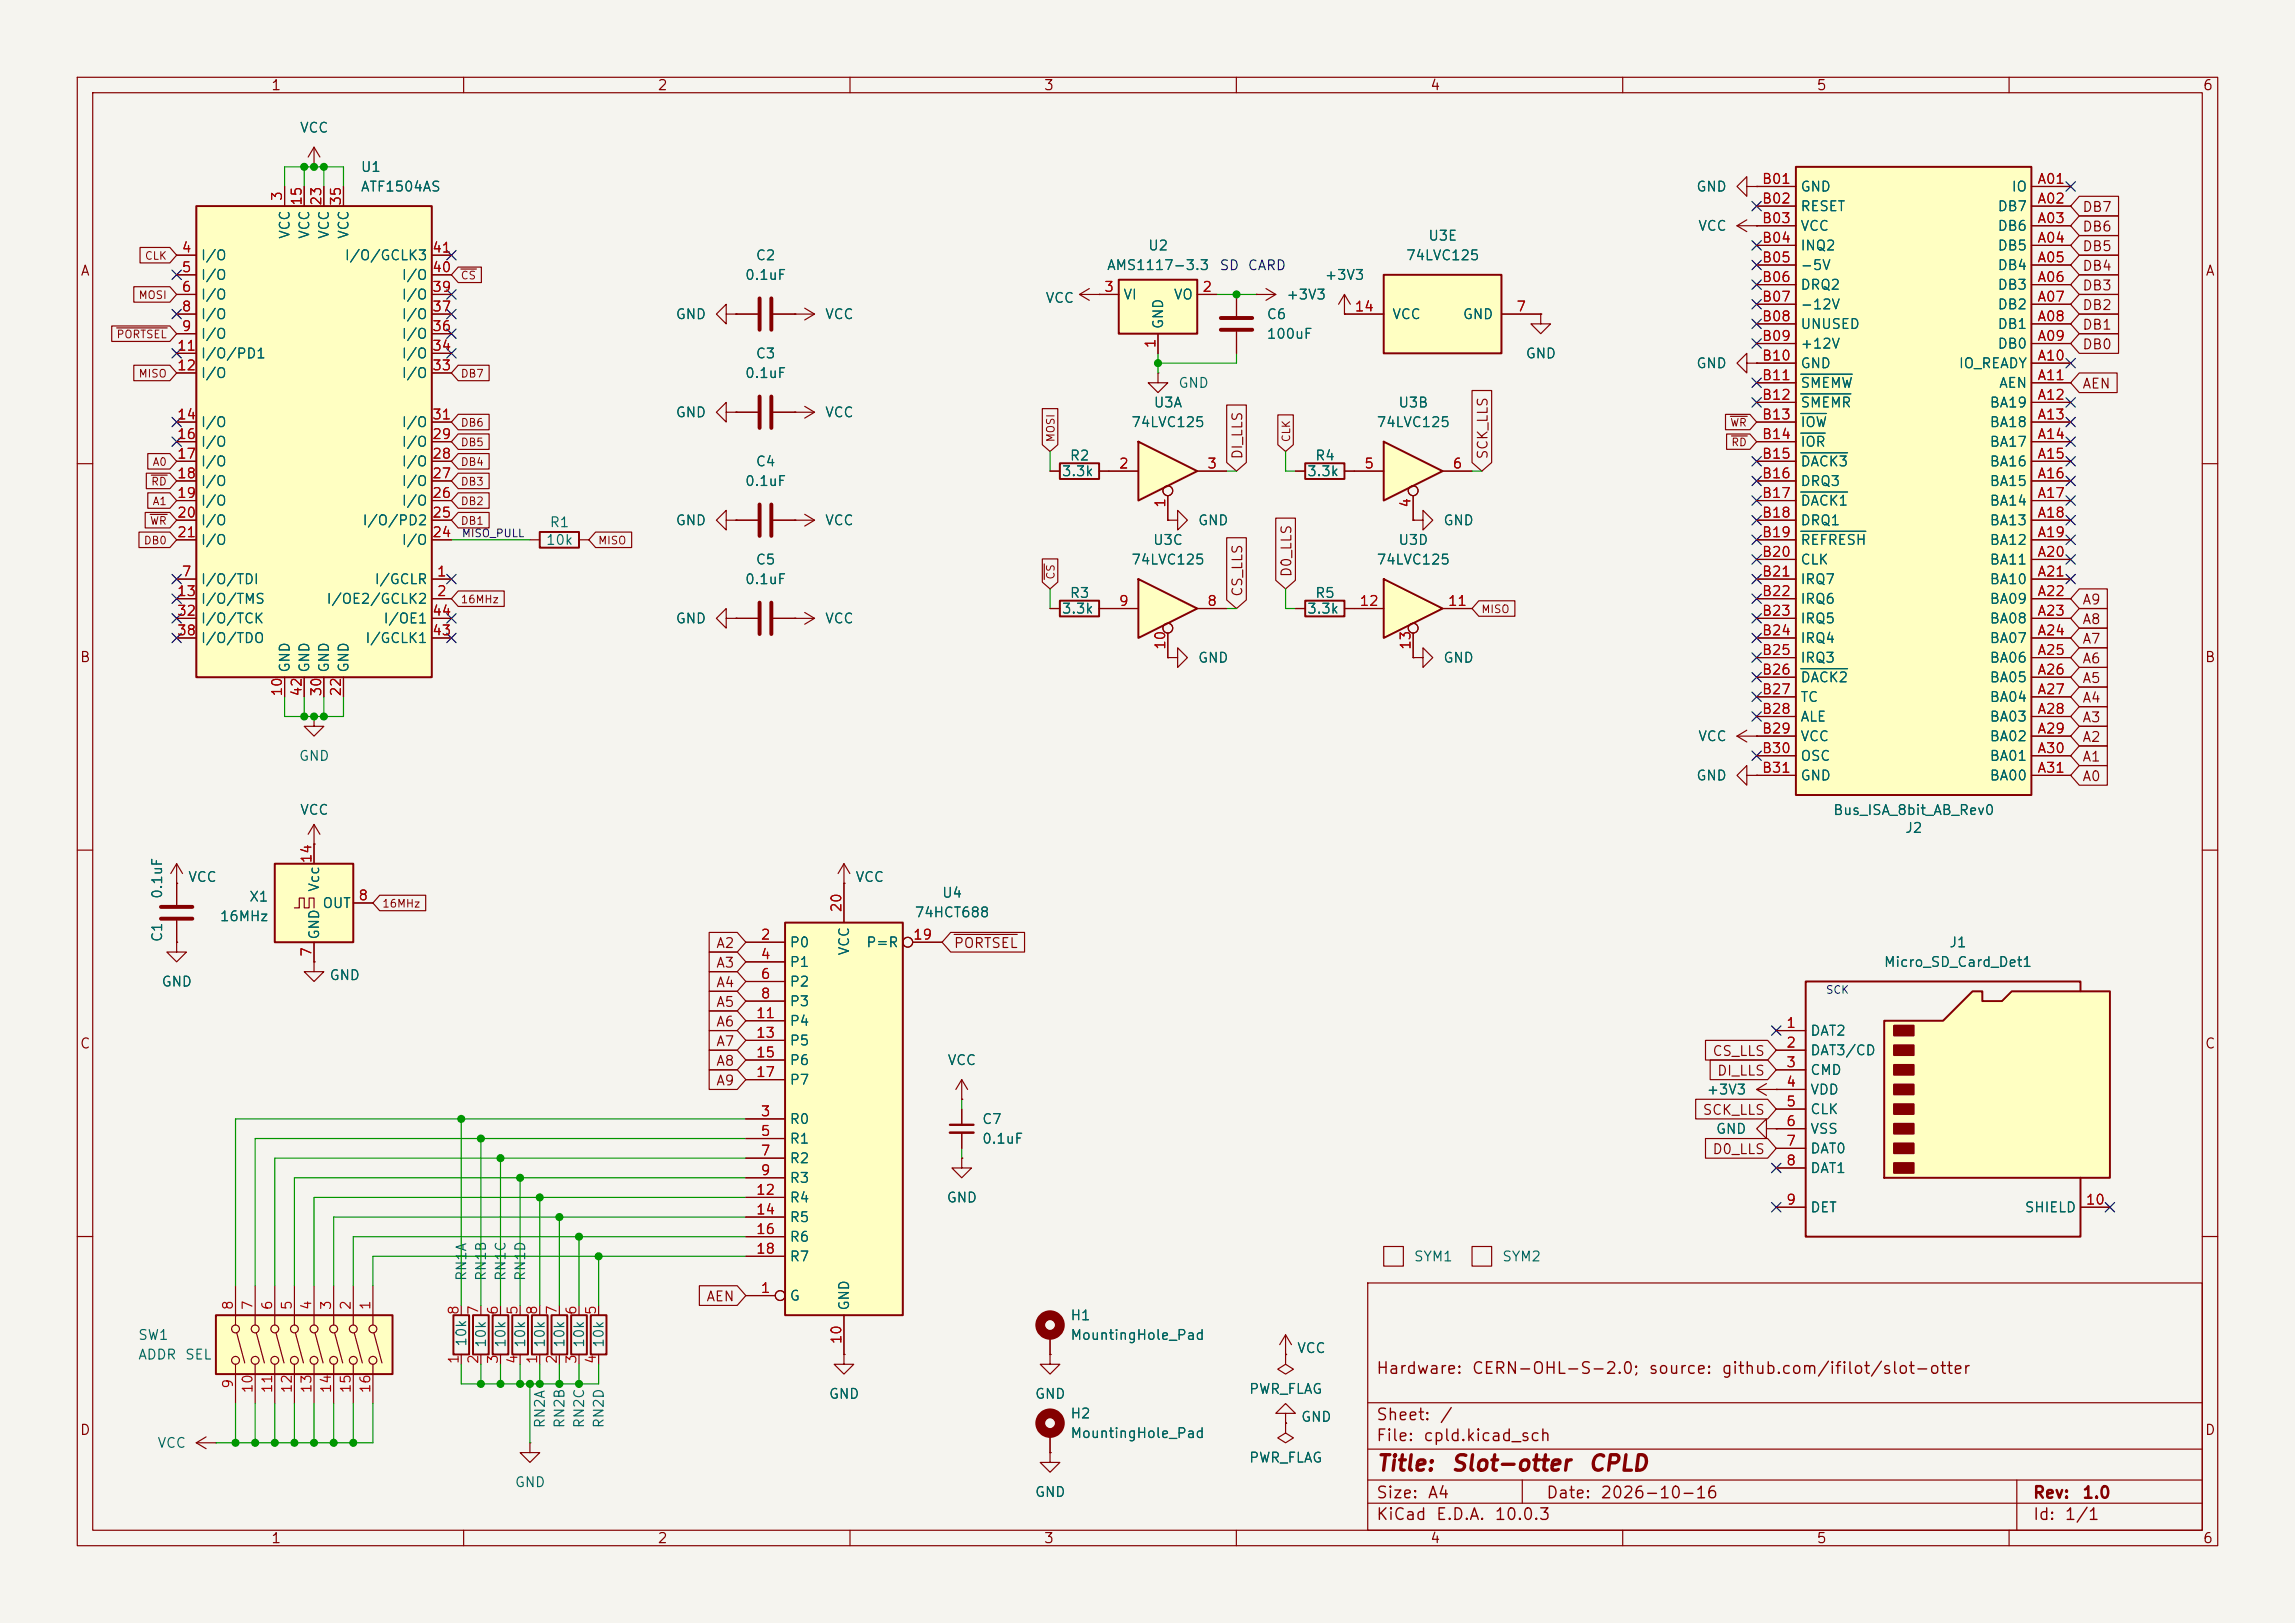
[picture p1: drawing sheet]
<svg xmlns="http://www.w3.org/2000/svg" width="297mm" height="210mm" viewBox="0 0 297 210" stroke-linecap="round" stroke-linejoin="round" font-family="sans-serif">
<defs><g id="words">
<g font-size="2" fill="#840000">
<text x="178" y="190.8">Title:</text>
<text x="187.7" y="190.8">Slot-otter</text>
<text x="205.4" y="190.8">CPLD</text>
</g>
<g font-size="1.5" fill="#840000">
<text x="178" y="178.2">Hardware:</text>
<text x="190.4" y="178.2">CERN-OHL-S-2.0;</text>
<text x="213.2" y="178.2">source:</text>
<text x="222.7" y="178.2">github.com/ifilot/slot-otter</text>
<text x="178" y="184.2">Sheet:</text>
<text x="186.2" y="184.2">/</text>
<text x="178" y="186.9">File:</text>
<text x="184.1" y="186.9">cpld.kicad_sch</text>
<text x="178" y="197.1">KiCad</text>
<text x="178" y="194.3">Size:</text>
<text x="184.7" y="194.3">A4</text>
<text x="185.7" y="197.1">E.D.A.</text>
<text x="193.3" y="197.1">10.0.3</text>
<text x="200" y="194.3">Date:</text>
<text x="207" y="194.3">2026-10-16</text>
<text x="263" y="194.3">Rev:</text>
<text x="263" y="197.1">Id:</text>
<text x="267.1" y="197.1">1/1</text>
<text x="269.4" y="194.3">1.0</text>
</g>
<g font-size="1.3" fill="#840000">
<text x="35" y="12">1</text>
<text x="85" y="12">2</text>
<text x="135" y="12">3</text>
<text x="185" y="12">4</text>
<text x="235" y="12">5</text>
<text x="285" y="12">6</text>
<text x="269.4" y="27.7">DB7</text>
<text x="10.3" y="36">A</text>
<text x="269.4" y="35.4">DB4</text>
<text x="269.4" y="30.3">DB6</text>
<text x="269.4" y="32.8">DB5</text>
<text x="285.3" y="36">A</text>
<text x="269.4" y="40.4">DB2</text>
<text x="269.4" y="37.9">DB3</text>
<text x="269.4" y="45.5">DB0</text>
<text x="269.4" y="43">DB1</text>
<text x="269.4" y="50.6">AEN</text>
<text x="161.1" y="59.5" transform="rotate(-90 161.1 59.5)">DI_LLS</text>
<text x="192.8" y="59.5" transform="rotate(-90 192.8 59.5)">SCK_LLS</text>
<text x="161.1" y="77.3" transform="rotate(-90 161.1 77.3)">CS_LLS</text>
<text x="167.4" y="74.8" transform="rotate(-90 167.4 74.8)">D0_LLS</text>
<text x="269.4" y="83.6">A7</text>
<text x="269.4" y="78.5">A9</text>
<text x="269.4" y="81.1">A8</text>
<text x="10.3" y="86">B</text>
<text x="269.4" y="86.2">A6</text>
<text x="269.4" y="88.7">A5</text>
<text x="285.3" y="86">B</text>
<text x="269.4" y="91.2">A4</text>
<text x="269.4" y="93.8">A3</text>
<text x="269.4" y="98.9">A1</text>
<text x="269.4" y="101.4">A0</text>
<text x="269.4" y="96.3">A2</text>
<text x="92.6" y="123">A2</text>
<text x="92.6" y="125.5">A3</text>
<text x="123.3" y="123">PORTSEL</text>
<text x="92.6" y="130.6">A5</text>
<text x="92.6" y="128.1">A4</text>
<text x="10.3" y="136">C</text>
<text x="92.6" y="133.1">A6</text>
<text x="92.6" y="135.7">A7</text>
<text x="221.5" y="137">CS_LLS</text>
<text x="285.3" y="136">C</text>
<text x="92.6" y="138.2">A8</text>
<text x="92.6" y="140.8">A9</text>
<text x="222.1" y="139.5">DI_LLS</text>
<text x="220.3" y="144.6">SCK_LLS</text>
<text x="221.5" y="149.7">D0_LLS</text>
<text x="91.3" y="168.7">AEN</text>
<text x="10.3" y="186">D</text>
<text x="285.3" y="186">D</text>
<text x="35" y="200">1</text>
<text x="85" y="200">2</text>
<text x="135" y="200">3</text>
<text x="185" y="200">4</text>
<text x="235" y="200">5</text>
<text x="285" y="200">6</text>
</g>
<g font-size="1.3" fill="#006464">
<text x="38.7" y="17.5">VCC</text>
<text x="46.6" y="22.6">U1</text>
<text x="46.6" y="25.1">ATF1504AS</text>
<text x="219.4" y="25.1">GND</text>
<text x="232.9" y="25.1">GND</text>
<text x="232.9" y="27.6">RESET</text>
<text x="258.4" y="27.6">DB7</text>
<text x="260.2" y="25.1">IO</text>
<text x="25.9" y="34">I/O</text>
<text x="37.8" y="31" transform="rotate(-90 37.8 31)">VCC</text>
<text x="40.3" y="31" transform="rotate(-90 40.3 31)">VCC</text>
<text x="42.9" y="31" transform="rotate(-90 42.9 31)">VCC</text>
<text x="44.5" y="34">I/O/GCLK3</text>
<text x="45.4" y="31" transform="rotate(-90 45.4 31)">VCC</text>
<text x="97.7" y="34">C2</text>
<text x="143.2" y="35.3">AMS1117-3.3</text>
<text x="148.5" y="32.7">U2</text>
<text x="181.9" y="34">74LVC125</text>
<text x="184.7" y="31.5">U3E</text>
<text x="219.7" y="30.2">VCC</text>
<text x="232.9" y="30.2">VCC</text>
<text x="232.9" y="32.7">INQ2</text>
<text x="232.9" y="35.3">-5V</text>
<text x="258.4" y="30.2">DB6</text>
<text x="258.4" y="32.7">DB5</text>
<text x="258.4" y="35.3">DB4</text>
<text x="25.9" y="36.5">I/O</text>
<text x="25.9" y="39.1">I/O</text>
<text x="25.9" y="41.6">I/O</text>
<text x="51.9" y="41.6">I/O</text>
<text x="51.9" y="39.1">I/O</text>
<text x="51.9" y="36.5">I/O</text>
<text x="87.4" y="41.6">GND</text>
<text x="96.3" y="36.5">0.1uF</text>
<text x="106.7" y="41.6">VCC</text>
<text x="135.2" y="39.5">VCC</text>
<text x="145.3" y="39.1">VI</text>
<text x="151.8" y="39.1">VO</text>
<text x="163.8" y="41.6">C6</text>
<text x="166.4" y="39.1">+3V3</text>
<text x="171.3" y="36.5">+3V3</text>
<text x="180.1" y="41.6">VCC</text>
<text x="189.2" y="41.6">GND</text>
<text x="232.9" y="37.8">DRQ2</text>
<text x="232.9" y="40.3">-12V</text>
<text x="258.4" y="37.8">DB3</text>
<text x="258.4" y="40.3">DB2</text>
<text x="25.9" y="44.2">I/O</text>
<text x="25.9" y="46.7">I/O/PD1</text>
<text x="51.9" y="46.7">I/O</text>
<text x="51.9" y="44.2">I/O</text>
<text x="97.7" y="46.7">C3</text>
<text x="150.8" y="42.7" transform="rotate(-90 150.8 42.7)">GND</text>
<text x="163.8" y="44.2">100uF</text>
<text x="197.4" y="46.7">GND</text>
<text x="219.4" y="48">GND</text>
<text x="232.9" y="42.9">UNUSED</text>
<text x="232.9" y="45.4">+12V</text>
<text x="232.9" y="48">GND</text>
<text x="253.4" y="48">IO_READY</text>
<text x="258.4" y="42.9">DB1</text>
<text x="258.4" y="45.4">DB0</text>
<text x="25.9" y="49.2">I/O</text>
<text x="51.9" y="49.2">I/O</text>
<text x="96.3" y="49.2">0.1uF</text>
<text x="149.2" y="53">U3A</text>
<text x="152.4" y="50.5">GND</text>
<text x="180.9" y="53">U3B</text>
<text x="232.9" y="50.5">SMEMW</text>
<text x="232.9" y="53">SMEMR</text>
<text x="257.4" y="53">BA19</text>
<text x="258.6" y="50.5">AEN</text>
<text x="25.9" y="55.6">I/O</text>
<text x="25.9" y="58.1">I/O</text>
<text x="51.9" y="58.1">I/O</text>
<text x="51.9" y="55.6">I/O</text>
<text x="87.4" y="54.3">GND</text>
<text x="106.7" y="54.3">VCC</text>
<text x="138.4" y="59.9">R2</text>
<text x="146.3" y="55.6">74LVC125</text>
<text x="170.1" y="59.9">R4</text>
<text x="178.1" y="55.6">74LVC125</text>
<text x="232.9" y="55.6">IOW</text>
<text x="232.9" y="58.1">IOR</text>
<text x="257.4" y="55.6">BA18</text>
<text x="257.4" y="58.1">BA17</text>
<text x="25.9" y="60.7">I/O</text>
<text x="25.9" y="63.2">I/O</text>
<text x="25.9" y="65.7">I/O</text>
<text x="51.9" y="65.7">I/O</text>
<text x="51.9" y="63.2">I/O</text>
<text x="51.9" y="60.7">I/O</text>
<text x="96.3" y="63.2">0.1uF</text>
<text x="97.7" y="60.7">C4</text>
<text x="137.3" y="61.9">3.3k</text>
<text x="169.1" y="61.9">3.3k</text>
<text x="232.9" y="60.7">DACK3</text>
<text x="232.9" y="63.2">DRQ3</text>
<text x="232.9" y="65.7">DACK1</text>
<text x="257.4" y="60.7">BA16</text>
<text x="257.4" y="63.2">BA15</text>
<text x="257.4" y="65.7">BA14</text>
<text x="25.9" y="68.3">I/O</text>
<text x="25.9" y="70.8">I/O</text>
<text x="46.8" y="68.3">I/O/PD2</text>
<text x="51.9" y="70.8">I/O</text>
<text x="70.6" y="70.8">10k</text>
<text x="71" y="68.5">R1</text>
<text x="87.4" y="68.3">GND</text>
<text x="106.7" y="68.3">VCC</text>
<text x="149.1" y="70.8">U3C</text>
<text x="154.9" y="68.3">GND</text>
<text x="180.9" y="70.8">U3D</text>
<text x="186.7" y="68.3">GND</text>
<text x="232.9" y="68.3">DRQ1</text>
<text x="232.9" y="70.8">REFRESH</text>
<text x="257.4" y="68.3">BA13</text>
<text x="257.4" y="70.8">BA12</text>
<text x="25.9" y="75.9">I/O/TDI</text>
<text x="48.4" y="75.9">I/GCLR</text>
<text x="96.3" y="75.9">0.1uF</text>
<text x="97.7" y="73.4">C5</text>
<text x="138.4" y="77.7">R3</text>
<text x="146.3" y="73.4">74LVC125</text>
<text x="170.1" y="77.7">R5</text>
<text x="178.1" y="73.4">74LVC125</text>
<text x="232.9" y="73.4">CLK</text>
<text x="232.9" y="75.9">IRQ7</text>
<text x="257.4" y="73.4">BA11</text>
<text x="257.4" y="75.9">BA10</text>
<text x="25.9" y="78.4">I/O/TMS</text>
<text x="25.9" y="81">I/O/TCK</text>
<text x="25.9" y="83.5">I/O/TDO</text>
<text x="42.2" y="78.4">I/OE2/GCLK2</text>
<text x="47.2" y="83.5">I/GCLK1</text>
<text x="49.5" y="81">I/OE1</text>
<text x="87.4" y="81">GND</text>
<text x="106.7" y="81">VCC</text>
<text x="137.3" y="79.7">3.3k</text>
<text x="169.1" y="79.7">3.3k</text>
<text x="232.9" y="78.4">IRQ6</text>
<text x="232.9" y="81">IRQ5</text>
<text x="232.9" y="83.5">IRQ4</text>
<text x="257.4" y="78.4">BA09</text>
<text x="257.4" y="81">BA08</text>
<text x="257.4" y="83.5">BA07</text>
<text x="37.8" y="87.1" transform="rotate(-90 37.8 87.1)">GND</text>
<text x="40.3" y="87.1" transform="rotate(-90 40.3 87.1)">GND</text>
<text x="42.9" y="87.1" transform="rotate(-90 42.9 87.1)">GND</text>
<text x="45.4" y="87.1" transform="rotate(-90 45.4 87.1)">GND</text>
<text x="154.9" y="86.1">GND</text>
<text x="186.7" y="86.1">GND</text>
<text x="232.9" y="86.1">IRQ3</text>
<text x="232.9" y="88.6">DACK2</text>
<text x="257.4" y="86.1">BA06</text>
<text x="257.4" y="88.6">BA05</text>
<text x="232.9" y="91.1">TC</text>
<text x="232.9" y="93.7">ALE</text>
<text x="257.4" y="91.1">BA04</text>
<text x="257.4" y="93.7">BA03</text>
<text x="38.6" y="98.8">GND</text>
<text x="219.4" y="101.3">GND</text>
<text x="219.7" y="96.2">VCC</text>
<text x="232.9" y="96.2">VCC</text>
<text x="232.9" y="98.8">OSC</text>
<text x="232.9" y="101.3">GND</text>
<text x="257.4" y="96.2">BA02</text>
<text x="257.4" y="98.8">BA01</text>
<text x="257.4" y="101.3">BA00</text>
<text x="38.7" y="105.7">VCC</text>
<text x="237.1" y="105.8">Bus_ISA_8bit_AB_Rev0</text>
<text x="246.5" y="108.1">J2</text>
<text x="21.3" y="116.4" transform="rotate(-90 21.3 116.4)">0.1uF</text>
<text x="24.3" y="114.4">VCC</text>
<text x="28.4" y="119.5">16MHz</text>
<text x="32.2" y="117">X1</text>
<text x="41.6" y="115.5" transform="rotate(-90 41.6 115.5)">Vcc</text>
<text x="41.6" y="117.8">OUT</text>
<text x="110.6" y="114.4">VCC</text>
<text x="118.3" y="119">74HCT688</text>
<text x="121.8" y="116.5">U4</text>
<text x="21.3" y="122" transform="rotate(-90 21.3 122)">C1</text>
<text x="41.6" y="121.7" transform="rotate(-90 41.6 121.7)">GND</text>
<text x="102.1" y="122.9">P0</text>
<text x="102.1" y="125.4">P1</text>
<text x="110.2" y="123.7" transform="rotate(-90 110.2 123.7)">VCC</text>
<text x="112" y="122.9">P=R</text>
<text x="243.7" y="125.4">Micro_SD_Card_Det1</text>
<text x="252.2" y="122.9">J1</text>
<text x="20.8" y="128">GND</text>
<text x="42.6" y="127.1">GND</text>
<text x="102.1" y="128">P2</text>
<text x="102.1" y="130.5">P3</text>
<text x="102.1" y="133.1">P4</text>
<text x="102.1" y="135.6">P5</text>
<text x="234.2" y="134.3">DAT2</text>
<text x="234.2" y="136.9">DAT3/CD</text>
<text x="102.1" y="138.1">P6</text>
<text x="102.1" y="140.7">P7</text>
<text x="122.5" y="138.1">VCC</text>
<text x="220.8" y="141.9">+3V3</text>
<text x="234.2" y="139.4">CMD</text>
<text x="234.2" y="141.9">VDD</text>
<text x="102.1" y="145.8">R0</text>
<text x="102.1" y="148.3">R1</text>
<text x="127" y="145.8">C7</text>
<text x="127" y="148.3">0.1uF</text>
<text x="222" y="147">GND</text>
<text x="234.2" y="144.5">CLK</text>
<text x="234.2" y="147">VSS</text>
<text x="234.2" y="149.6">DAT0</text>
<text x="102.1" y="150.8">R2</text>
<text x="102.1" y="153.4">R3</text>
<text x="102.1" y="155.9">R4</text>
<text x="122.4" y="155.9">GND</text>
<text x="234.2" y="152.1">DAT1</text>
<text x="102.1" y="158.5">R5</text>
<text x="102.1" y="161">R6</text>
<text x="234.2" y="157.2">DET</text>
<text x="261.9" y="157.2">SHIELD</text>
<text x="60.7" y="165.9" transform="rotate(-90 60.7 165.9)">RN1A</text>
<text x="63.2" y="165.9" transform="rotate(-90 63.2 165.9)">RN1B</text>
<text x="65.7" y="165.9" transform="rotate(-90 65.7 165.9)">RN1C</text>
<text x="68.3" y="165.9" transform="rotate(-90 68.3 165.9)">RN1D</text>
<text x="102.1" y="163.5">R7</text>
<text x="182.9" y="163.5">SYM1</text>
<text x="194.3" y="163.5">SYM2</text>
<text x="17.8" y="173.7">SW1</text>
<text x="102.1" y="168.6">G</text>
<text x="110.2" y="169.7" transform="rotate(-90 110.2 169.7)">GND</text>
<text x="138.4" y="171.2">H1</text>
<text x="138.4" y="173.7">MountingHole_Pad</text>
<text x="17.8" y="176.2">ADDR</text>
<text x="23.9" y="176.2">SEL</text>
<text x="60.7" y="174.3" transform="rotate(-90 60.7 174.3)">10k</text>
<text x="63.2" y="174.5" transform="rotate(-90 63.2 174.5)">10k</text>
<text x="65.7" y="174.5" transform="rotate(-90 65.7 174.5)">10k</text>
<text x="68.3" y="174.5" transform="rotate(-90 68.3 174.5)">10k</text>
<text x="70.8" y="174.5" transform="rotate(-90 70.8 174.5)">10k</text>
<text x="73.4" y="174.5" transform="rotate(-90 73.4 174.5)">10k</text>
<text x="75.9" y="174.5" transform="rotate(-90 75.9 174.5)">10k</text>
<text x="78.4" y="174.5" transform="rotate(-90 78.4 174.5)">10k</text>
<text x="167.8" y="175.4">VCC</text>
<text x="70.8" y="184.9" transform="rotate(-90 70.8 184.9)">RN2A</text>
<text x="73.4" y="184.9" transform="rotate(-90 73.4 184.9)">RN2B</text>
<text x="75.9" y="184.9" transform="rotate(-90 75.9 184.9)">RN2C</text>
<text x="78.4" y="184.9" transform="rotate(-90 78.4 184.9)">RN2D</text>
<text x="107.2" y="181.3">GND</text>
<text x="133.9" y="181.3">GND</text>
<text x="138.4" y="183.9">H2</text>
<text x="161.6" y="180.7">PWR_FLAG</text>
<text x="168.3" y="184.3">GND</text>
<text x="20.3" y="187.7">VCC</text>
<text x="138.4" y="186.4">MountingHole_Pad</text>
<text x="161.6" y="189.6">PWR_FLAG</text>
<text x="66.5" y="192.7">GND</text>
<text x="133.9" y="194">GND</text>
</g>
<g font-size="1.3" fill="#a90000">
<text x="36.8" y="26.1" transform="rotate(-90 36.8 26.1)">3</text>
<text x="39.3" y="26.7" transform="rotate(-90 39.3 26.7)">15</text>
<text x="41.9" y="26.7" transform="rotate(-90 41.9 26.7)">23</text>
<text x="44.4" y="26.7" transform="rotate(-90 44.4 26.7)">35</text>
<text x="227.9" y="24.1">B01</text>
<text x="227.9" y="26.6">B02</text>
<text x="227.9" y="29.2">B03</text>
<text x="263.6" y="24.1">A01</text>
<text x="263.6" y="26.6">A02</text>
<text x="263.6" y="29.2">A03</text>
<text x="23.4" y="33">4</text>
<text x="23.4" y="35.5">5</text>
<text x="55.8" y="35.5">40</text>
<text x="55.8" y="33">41</text>
<text x="227.9" y="31.7">B04</text>
<text x="227.9" y="34.3">B05</text>
<text x="263.6" y="31.7">A04</text>
<text x="263.6" y="34.3">A05</text>
<text x="23.4" y="38.1">6</text>
<text x="23.4" y="40.6">8</text>
<text x="55.8" y="40.6">37</text>
<text x="55.8" y="38.1">39</text>
<text x="142.8" y="38.1">3</text>
<text x="155.5" y="38.1">2</text>
<text x="175.2" y="40.6">14</text>
<text x="196.1" y="40.6">7</text>
<text x="227.9" y="36.8">B06</text>
<text x="227.9" y="39.3">B07</text>
<text x="227.9" y="41.9">B08</text>
<text x="263.6" y="36.8">A06</text>
<text x="263.6" y="39.3">A07</text>
<text x="263.6" y="41.9">A08</text>
<text x="22.8" y="45.7">11</text>
<text x="23.4" y="43.2">9</text>
<text x="55.8" y="45.7">34</text>
<text x="55.8" y="43.2">36</text>
<text x="149.8" y="45.2" transform="rotate(-90 149.8 45.2)">1</text>
<text x="227.9" y="44.4">B09</text>
<text x="227.9" y="47">B10</text>
<text x="263.6" y="44.4">A09</text>
<text x="263.6" y="47">A10</text>
<text x="22.8" y="48.2">12</text>
<text x="55.8" y="48.2">33</text>
<text x="227.9" y="49.5">B11</text>
<text x="227.9" y="52">B12</text>
<text x="263.6" y="49.5">A11</text>
<text x="263.6" y="52">A12</text>
<text x="22.8" y="54.6">14</text>
<text x="22.8" y="57.1">16</text>
<text x="22.8" y="59.7">17</text>
<text x="55.8" y="59.7">28</text>
<text x="55.8" y="57.1">29</text>
<text x="55.8" y="54.6">31</text>
<text x="227.9" y="54.6">B13</text>
<text x="227.9" y="57.1">B14</text>
<text x="227.9" y="59.7">B15</text>
<text x="263.6" y="54.6">A13</text>
<text x="263.6" y="57.1">A14</text>
<text x="263.6" y="59.7">A15</text>
<text x="22.8" y="62.2">18</text>
<text x="22.8" y="64.7">19</text>
<text x="55.8" y="64.7">26</text>
<text x="55.8" y="62.2">27</text>
<text x="144.7" y="60.9">2</text>
<text x="151.1" y="65.8" transform="rotate(-90 151.1 65.8)">1</text>
<text x="156.1" y="60.9">3</text>
<text x="176.5" y="60.9">5</text>
<text x="182.9" y="65.8" transform="rotate(-90 182.9 65.8)">4</text>
<text x="187.9" y="60.9">6</text>
<text x="227.9" y="62.2">B16</text>
<text x="227.9" y="64.7">B17</text>
<text x="263.6" y="62.2">A16</text>
<text x="263.6" y="64.7">A17</text>
<text x="22.8" y="67.3">20</text>
<text x="22.8" y="69.8">21</text>
<text x="55.8" y="69.8">24</text>
<text x="55.8" y="67.3">25</text>
<text x="227.9" y="67.3">B18</text>
<text x="227.9" y="69.8">B19</text>
<text x="263.6" y="67.3">A18</text>
<text x="263.6" y="69.8">A19</text>
<text x="22.8" y="77.4">13</text>
<text x="23.4" y="74.9">7</text>
<text x="56.4" y="74.9">1</text>
<text x="56.4" y="77.4">2</text>
<text x="227.9" y="72.4">B20</text>
<text x="227.9" y="74.9">B21</text>
<text x="227.9" y="77.4">B22</text>
<text x="263.6" y="72.4">A20</text>
<text x="263.6" y="74.9">A21</text>
<text x="263.6" y="77.4">A22</text>
<text x="22.8" y="80">32</text>
<text x="22.8" y="82.5">38</text>
<text x="55.8" y="82.5">43</text>
<text x="55.8" y="80">44</text>
<text x="144.7" y="78.7">9</text>
<text x="156.1" y="78.7">8</text>
<text x="175.9" y="78.7">12</text>
<text x="187.3" y="78.7">11</text>
<text x="227.9" y="80">B23</text>
<text x="227.9" y="82.5">B24</text>
<text x="263.6" y="80">A23</text>
<text x="263.6" y="82.5">A24</text>
<text x="151.1" y="84.2" transform="rotate(-90 151.1 84.2)">10</text>
<text x="182.9" y="84.2" transform="rotate(-90 182.9 84.2)">13</text>
<text x="227.9" y="85.1">B25</text>
<text x="227.9" y="87.6">B26</text>
<text x="263.6" y="85.1">A25</text>
<text x="263.6" y="87.6">A26</text>
<text x="36.8" y="90.2" transform="rotate(-90 36.8 90.2)">10</text>
<text x="39.3" y="90.2" transform="rotate(-90 39.3 90.2)">42</text>
<text x="41.9" y="90.2" transform="rotate(-90 41.9 90.2)">30</text>
<text x="44.4" y="90.2" transform="rotate(-90 44.4 90.2)">22</text>
<text x="227.9" y="90.1">B27</text>
<text x="227.9" y="92.7">B28</text>
<text x="227.9" y="95.2">B29</text>
<text x="263.6" y="90.1">A27</text>
<text x="263.6" y="92.7">A28</text>
<text x="263.6" y="95.2">A29</text>
<text x="227.9" y="97.8">B30</text>
<text x="227.9" y="100.3">B31</text>
<text x="263.6" y="97.8">A30</text>
<text x="263.6" y="100.3">A31</text>
<text x="40.6" y="111.8" transform="rotate(-90 40.6 111.8)">14</text>
<text x="46.3" y="116.8">8</text>
<text x="109.2" y="118.2" transform="rotate(-90 109.2 118.2)">20</text>
<text x="40.6" y="123.9" transform="rotate(-90 40.6 123.9)">7</text>
<text x="98.4" y="121.9">2</text>
<text x="98.4" y="124.4">4</text>
<text x="118.1" y="121.9">19</text>
<text x="98.4" y="127">6</text>
<text x="98.4" y="129.5">8</text>
<text x="97.7" y="132.1">11</text>
<text x="97.7" y="134.6">13</text>
<text x="97.7" y="137.1">15</text>
<text x="231.1" y="133.3">1</text>
<text x="231.1" y="135.9">2</text>
<text x="97.7" y="139.7">17</text>
<text x="231.1" y="138.4">3</text>
<text x="231.1" y="140.9">4</text>
<text x="231.1" y="143.5">5</text>
<text x="98.4" y="144.8">3</text>
<text x="98.4" y="147.3">5</text>
<text x="98.4" y="149.8">7</text>
<text x="231.1" y="146">6</text>
<text x="231.1" y="148.6">7</text>
<text x="97.7" y="154.9">12</text>
<text x="98.4" y="152.4">9</text>
<text x="231.1" y="151.1">8</text>
<text x="97.7" y="157.5">14</text>
<text x="97.7" y="160">16</text>
<text x="231.1" y="156.2">9</text>
<text x="269.8" y="156.2">10</text>
<text x="97.7" y="162.5">18</text>
<text x="98.4" y="167.6">1</text>
<text x="30.5" y="169.6" transform="rotate(-90 30.5 169.6)">8</text>
<text x="33" y="169.6" transform="rotate(-90 33 169.6)">7</text>
<text x="35.5" y="169.6" transform="rotate(-90 35.5 169.6)">6</text>
<text x="38.1" y="169.6" transform="rotate(-90 38.1 169.6)">5</text>
<text x="40.6" y="169.6" transform="rotate(-90 40.6 169.6)">4</text>
<text x="43.2" y="169.6" transform="rotate(-90 43.2 169.6)">3</text>
<text x="45.7" y="169.6" transform="rotate(-90 45.7 169.6)">2</text>
<text x="48.2" y="169.6" transform="rotate(-90 48.2 169.6)">1</text>
<text x="59.7" y="170.3" transform="rotate(-90 59.7 170.3)">8</text>
<text x="62.2" y="170.3" transform="rotate(-90 62.2 170.3)">7</text>
<text x="64.7" y="170.3" transform="rotate(-90 64.7 170.3)">6</text>
<text x="67.3" y="170.3" transform="rotate(-90 67.3 170.3)">5</text>
<text x="69.8" y="170.3" transform="rotate(-90 69.8 170.3)">8</text>
<text x="72.4" y="170.3" transform="rotate(-90 72.4 170.3)">7</text>
<text x="74.9" y="170.3" transform="rotate(-90 74.9 170.3)">6</text>
<text x="77.4" y="170.3" transform="rotate(-90 77.4 170.3)">5</text>
<text x="30.5" y="179.8" transform="rotate(-90 30.5 179.8)">9</text>
<text x="59.7" y="176.6" transform="rotate(-90 59.7 176.6)">1</text>
<text x="62.2" y="176.6" transform="rotate(-90 62.2 176.6)">2</text>
<text x="64.7" y="176.6" transform="rotate(-90 64.7 176.6)">3</text>
<text x="67.3" y="176.6" transform="rotate(-90 67.3 176.6)">4</text>
<text x="69.8" y="176.6" transform="rotate(-90 69.8 176.6)">1</text>
<text x="72.4" y="176.6" transform="rotate(-90 72.4 176.6)">2</text>
<text x="74.9" y="176.6" transform="rotate(-90 74.9 176.6)">3</text>
<text x="77.4" y="176.6" transform="rotate(-90 77.4 176.6)">4</text>
<text x="109.2" y="174" transform="rotate(-90 109.2 174)">10</text>
<text x="33" y="180.4" transform="rotate(-90 33 180.4)">10</text>
<text x="35.5" y="180.4" transform="rotate(-90 35.5 180.4)">11</text>
<text x="38.1" y="180.4" transform="rotate(-90 38.1 180.4)">12</text>
<text x="40.6" y="180.4" transform="rotate(-90 40.6 180.4)">13</text>
<text x="43.2" y="180.4" transform="rotate(-90 43.2 180.4)">14</text>
<text x="45.7" y="180.4" transform="rotate(-90 45.7 180.4)">15</text>
<text x="48.2" y="180.4" transform="rotate(-90 48.2 180.4)">16</text>
</g>
<g font-size="1.3" fill="#0000c2">
<text x="157.7" y="35.3">SD</text>
<text x="161.4" y="35.3">CARD</text>
</g>
<g font-size="1" fill="#840000">
<text x="18.7" y="33.9">CLK</text>
<text x="17.9" y="38.9">MOSI</text>
<text x="59.5" y="36.4">CS</text>
<text x="15" y="44">PORTSEL</text>
<text x="17.9" y="49.1">MISO</text>
<text x="59.5" y="49.1">DB7</text>
<text x="59.5" y="58">DB5</text>
<text x="59.5" y="55.4">DB6</text>
<text x="136.7" y="57.3" transform="rotate(-90 136.7 57.3)">MOSI</text>
<text x="167.2" y="57.3" transform="rotate(-90 167.2 57.3)">CLK</text>
<text x="223.8" y="55.4">WR</text>
<text x="224" y="58">RD</text>
<text x="19.5" y="63.1">RD</text>
<text x="19.7" y="60.5">A0</text>
<text x="19.7" y="65.6">A1</text>
<text x="59.5" y="60.5">DB4</text>
<text x="59.5" y="65.6">DB2</text>
<text x="59.5" y="63.1">DB3</text>
<text x="18.5" y="70.7">DB0</text>
<text x="19.3" y="68.1">WR</text>
<text x="59.5" y="68.1">DB1</text>
<text x="77.3" y="70.7">MISO</text>
<text x="136.7" y="75.1" transform="rotate(-90 136.7 75.1)">CS</text>
<text x="59.5" y="78.3">16MHz</text>
<text x="191.6" y="79.6">MISO</text>
<text x="49.4" y="117.7">16MHz</text>
</g>
<text font-size="1" fill="#0f0f0f" x="59.7" y="69.8">MISO_PULL</text>
<text font-size="1" fill="#0000c2" x="236.2" y="128.8">SCK</text>
</g></defs>
<path d="M0 0h297v210h-297z" fill="#f5f4ef" stroke="#f5f4ef" stroke-width=".13"/>
<g fill="none" stroke="#840000" stroke-width=".15">
<path d="M10 10h277v190h-277zM12 12h273v186h-273zM60 10v2M110 10v2M160 10v2M210 10v2M260 10v2M149.9 48.3v1.2h1.2l-1.2 1.3-1.3-1.3h1.3M149.9 48.3h.1M10 60h2M95.2 67.3h2.8M100.1 67.3h5.3"/>
<path d="M102.9 67.3h.1M104.1 66.5l1.3 .8M105.4 67.3l-1.3 .8M135.9 61h1.3M142.2 61h1.3M285 60h2M95.2 80h2.8M100.1 80h2.8M10 110h2M285 110h2M10 160h2M59.7 168.9v1.3"/>
<path d="M59.7 175.3v1.2M64.8 168.9v1.3M64.8 175.3v1.2M67.3 168.9v1.3M67.3 175.3v1.2M69.8 168.9v1.3M69.8 175.3v1.2M72.4 168.9v1.3M72.4 175.3v1.2M74.9 168.9v1.3M74.9 175.3v1.2M77.5 168.9v1.3"/>
<path d="M77.5 175.3v1.2M177 166h108v32h-108zM285 160h2M60 198v2M110 198v2M160 198v2M177 194.5h108M177 191.5h108M177 187.5h108M177 181.5h108M197 191.5v3M210 198v2"/>
<path d="M260 198v2M261 191.5v6.5"/>
</g>
<path d="M98.3 65.3v4M98.3 78v4M99.8 65.3v4M99.8 78v4" fill="none" stroke="#840000" stroke-width=".51"/>
<path d="M137.2 59.9h5v2.1h-5zM58.7 170.2h2v5.1h-2zM63.8 170.2h2v5.1h-2zM66.3 170.2h2v5.1h-2zM68.8 170.2h2.1v5.1h-2.1zM71.4 170.2h2v5.1h-2zM73.9 170.2h2v5.1h-2zM76.5 170.2h2v5.1h-2z" fill="none" stroke="#840000" stroke-width=".25"/>
<path d="M144.8 36.2h10.1v7h-10.1z" fill="#ffffc2"/>
<path d="M144.8 36.2h10.1v7h-10.1z" fill="none" stroke="#840000" stroke-width=".25"/>
<path d="M142.2 38.1h2.6M154.9 38.1h2.6M149.9 43.2v2.5M22.9 114.3h.1M22.9 111.8v5.3M22.9 119.1v2.8M22.9 111.8l-.8 1.2M22.9 111.8l.7 1.2M22.9 121.9v1.3h1.2l-1.2 1.3-1.3-1.3h1.3M22.9 121.9h.1M40.6 124.5v1.2h1.3l-1.3 1.3-1.2-1.3h1.2M40.6 124.5h.1" fill="none" stroke="#840000" stroke-width=".15"/>
<path d="M20.8 118.9h4.1M20.8 117.3h4.1" fill="none" stroke="#840000" stroke-width=".51"/>
<path d="M35.6 111.8h10.1v10.1h-10.1z" fill="#ffffc2"/>
<path d="M35.6 111.8h10.1v10.1h-10.1z" fill="none" stroke="#840000" stroke-width=".25"/>
<path d="M38.1 117.5h.6v-1.3h.7v1.3h.6v-1.3h.6v1.3M40.6 109.2v2.6M45.7 116.8h2.6M40.6 121.9v2.6" fill="none" stroke="#840000" stroke-width=".15"/>
<path d="M243.8 132.1h7.7l3.8-3.8h1.2v1.2h2.6l1.2-1.2h12.7v24.1h-29.2z" fill="#ffffc2"/>
<path d="M243.8 132.1h7.7l3.8-3.8h1.2v1.2h2.6l1.2-1.2h12.7v24.1h-29.2zM269.2 128.3v-1.3h-35.5v33h35.5v-7.6" fill="none" stroke="#840000" stroke-width=".25"/>
<g fill="#840000" stroke="#840000" stroke-width=".25">
<path d="M245.1 132.7h2.5v1.3h-2.5z"/>
<path d="M245.1 135.3h2.5v1.2h-2.5z"/>
<path d="M245.1 137.8h2.5v1.3h-2.5z"/>
<path d="M245.1 140.3h2.5v1.3h-2.5z"/>
<path d="M245.1 142.9h2.5v1.2h-2.5z"/>
<path d="M245.1 145.4h2.5v1.3h-2.5z"/>
<path d="M245.1 148h2.5v1.2h-2.5z"/>
<path d="M245.1 150.5h2.5v1.3h-2.5z"/>
</g>
<g fill="none" stroke="#840000" stroke-width=".15">
<path d="M151.1 85.1h1.3v-1.3l1.3 1.3-1.3 1.3v-1.3M151.1 85.1h.1M229.9 133.4h3.8M229.9 135.9h3.8M229.9 138.4h3.8M229.9 141h3.8M229.9 143.5h3.8M229.9 146.1h3.8M229.9 148.6h3.8M229.9 151.1h3.8M229.9 156.2h3.8M269.2 156.2h3.8"/>
<path d="M179.1 161.3h2.5v2.5h-2.5z"/>
</g>
<path d="M27.9 170.2h22.9v7.6h-22.9z" fill="#ffffc2"/>
<g fill="none" stroke="#840000" stroke-width=".15">
<path d="M30.5 166.4v5.1M30.5 176.5v5.1M30.6 172.5l1.1 3.9M33 166.4v5.1M33 176.5v5.1M33.2 172.5l1 3.9M35.6 166.4v5.1M35.6 176.5v5.1M35.7 172.5l1.1 3.9M38.1 166.4v5.1M38.1 176.5v5.1M38.2 172.5l1.1 3.9"/>
<path d="M40.6 166.4v5.1M40.6 176.5v5.1M40.8 172.5l1 3.9M43.2 166.4v5.1M43.2 176.5v5.1M43.3 172.5l1 3.9M45.7 166.4v5.1M45.7 176.5v5.1M45.8 172.5l1.1 3.9M48.3 166.4v5.1M48.3 176.5v5.1M48.4 172.5l1 3.9"/>
<path d="M25.4 186.7l1.3 .8M25.4 186.7h2.5M26.7 185.9l-1.3 .8M27.9 186.7h.1"/>
<circle cx="30.5" cy="172" r=".51"/>
<circle cx="30.5" cy="176" r=".51"/>
<circle cx="33" cy="176" r=".51"/>
<circle cx="33" cy="172" r=".51"/>
<circle cx="35.6" cy="176" r=".51"/>
<circle cx="35.6" cy="172" r=".51"/>
<circle cx="38.1" cy="176" r=".51"/>
<circle cx="38.1" cy="172" r=".51"/>
<circle cx="40.6" cy="172" r=".51"/>
<circle cx="40.6" cy="176" r=".51"/>
<circle cx="43.2" cy="172" r=".51"/>
<circle cx="43.2" cy="176" r=".51"/>
<circle cx="45.7" cy="172" r=".51"/>
<circle cx="45.7" cy="176" r=".51"/>
<circle cx="48.3" cy="172" r=".51"/>
<circle cx="48.3" cy="176" r=".51"/>
</g>
<path d="M27.9 170.2h22.9v7.6h-22.9z" fill="none" stroke="#840000" stroke-width=".25"/>
<path d="M147.3 74.9l7.6 3.8-7.6 3.9z" fill="#ffffc2"/>
<path d="M147.3 74.9l7.6 3.8-7.6 3.9zM168.9 77.7h5.1v2.1h-5.1z" fill="none" stroke="#840000" stroke-width=".25"/>
<g fill="none" stroke="#840000" stroke-width=".15">
<path d="M143.5 78.7h3.8M154.9 78.7h3.8M167.6 78.7h1.3M174 78.7h1.3M182.9 67.3h1.2v-1.3l1.3 1.3-1.3 1.3v-1.3M182.9 67.3h.1M151.1 81.9v3.2M227.3 141l1.3 .7M227.3 141h2.6M228.6 146.1v-1.3l-1.3 1.3 1.3 1.2v-1.2h1.3M228.6 140.2l-1.3 .8M229.9 146.1h.1"/>
<path d="M229.9 141h.1M190.5 161.3h2.5v2.5h-2.5z"/>
<circle cx="151.1" cy="81.3" r=".63"/>
</g>
<path d="M179.1 74.9l7.6 3.8-7.6 3.9z" fill="#ffffc2"/>
<path d="M179.1 74.9l7.6 3.8-7.6 3.9z" fill="none" stroke="#840000" stroke-width=".25"/>
<g fill="none" stroke="#840000" stroke-width=".15">
<path d="M175.3 78.7h3.8M186.7 78.7h3.8M182.9 81.9v3.2M68.6 186.7v1.3h1.2l-1.2 1.2-1.3-1.2h1.3M68.6 186.7h.1"/>
<circle cx="182.9" cy="81.3" r=".63"/>
</g>
<path d="M232.4 21.6h30.5v81.3h-30.5z" fill="#ffffc2"/>
<path d="M232.4 21.6h30.5v81.3h-30.5z" fill="none" stroke="#840000" stroke-width=".25"/>
<g fill="none" stroke="#840000" stroke-width=".15">
<path d="M227.3 24.1h5.1M227.3 26.7h5.1M227.3 29.2h5.1M227.3 31.8h5.1M227.3 34.3h5.1M227.3 36.8h5.1M227.3 39.4h5.1M262.9 24.1h5.1M262.9 26.7h5.1M262.9 29.2h5.1M262.9 31.8h5.1M262.9 34.3h5.1"/>
<path d="M262.9 36.8h5.1M262.9 39.4h5.1M227.3 41.9h5.1M227.3 44.5h5.1M227.3 47h5.1M227.3 49.5h5.1M227.3 52.1h5.1M227.3 54.6h5.1M227.3 57.2h5.1M227.3 59.7h5.1M262.9 41.9h5.1M262.9 44.5h5.1"/>
<path d="M262.9 47h5.1M262.9 49.5h5.1M262.9 52.1h5.1M262.9 54.6h5.1M262.9 57.2h5.1M262.9 59.7h5.1M227.3 62.2h5.1M227.3 64.8h5.1M227.3 67.3h5.1M227.3 69.9h5.1M227.3 72.4h5.1M227.3 74.9h5.1"/>
<path d="M227.3 77.5h5.1M262.9 62.2h5.1M262.9 64.8h5.1M262.9 67.3h5.1M262.9 69.9h5.1M262.9 72.4h5.1M262.9 74.9h5.1M262.9 77.5h5.1M227.3 80h5.1M227.3 82.6h5.1M227.3 85.1h5.1M227.3 87.6h5.1"/>
<path d="M227.3 90.2h5.1M227.3 92.7h5.1M227.3 95.3h5.1M227.3 97.8h5.1M262.9 80h5.1M262.9 82.6h5.1M262.9 85.1h5.1M262.9 87.6h5.1M262.9 90.2h5.1M262.9 92.7h5.1M262.9 95.3h5.1M262.9 97.8h5.1"/>
<path d="M109.2 114.3h.1M109.2 111.8l-.7 1.2M109.2 111.8l.8 1.2M109.2 111.8v2.5M227.3 100.3h5.1M262.9 100.3h5.1"/>
</g>
<path d="M233 48.4h6.7M233 51h6.5M233 53.5h3.4M233 56h3.2M233 58.6h6.1M233 63.7h6.1M233 68.7h8.5M233 86.5h6.1" fill="none" stroke="#006464" stroke-width=".15"/>
<path d="M101.6 119.4h15.2v50.8h-15.2z" fill="#ffffc2"/>
<path d="M101.6 119.4h15.2v50.8h-15.2z" fill="none" stroke="#840000" stroke-width=".25"/>
<g fill="none" stroke="#840000" stroke-width=".15">
<path d="M109.2 114.3v5.1M96.5 121.9h5.1M96.5 124.5h5.1M96.5 127h5.1M96.5 129.5h5.1M96.5 132.1h5.1M96.5 134.6h5.1M96.5 137.2h5.1M96.5 139.7h5.1M118.1 121.9h3.8M96.5 144.8h5.1M96.5 147.3h5.1"/>
<path d="M96.5 149.9h5.1M96.5 152.4h5.1M96.5 154.9h5.1M96.5 157.5h5.1M96.5 167.6h3.8M96.5 160h5.1M96.5 162.6h5.1M109.2 175.3v1.2h1.3l-1.3 1.3-1.3-1.3h1.3M109.2 175.3h.1M109.2 170.2v5.1"/>
<circle cx="117.5" cy="121.9" r=".63"/>
<circle cx="101" cy="167.6" r=".63"/>
</g>
<path d="M147.3 57.2l7.6 3.8-7.6 3.8z" fill="#ffffc2"/>
<path d="M147.3 57.2l7.6 3.8-7.6 3.8z" fill="none" stroke="#840000" stroke-width=".25"/>
<g fill="none" stroke="#840000" stroke-width=".15">
<path d="M162.6 38.1h.1M162.6 38.1h2.5M163.8 37.3l1.3 .8M165.1 38.1l-1.3 .8M143.5 61h3.8M151.1 67.3h1.3v-1.3l1.3 1.3-1.3 1.3v-1.3M151.1 67.3h.1M151.1 64.1v3.2M154.9 61h3.8M124.5 139.7l-.8 1.3M124.5 139.7l.7 1.3M124.5 139.7v2.5"/>
<path d="M124.5 149.9v1.2h1.2l-1.2 1.3-1.3-1.3h1.3M124.5 149.9h.1M124.5 142.2h.1M124.5 143.5v2M124.5 146.6v2"/>
<circle cx="151.1" cy="63.5" r=".63"/>
</g>
<path d="M122.9 145.5h3.1" fill="none" stroke="#840000" stroke-width=".3"/>
<path d="M122.9 146.6h3.1" fill="none" stroke="#840000" stroke-width=".33"/>
<path d="M25.4 26.7h30.5v60.9h-30.5z" fill="#ffffc2"/>
<path d="M25.4 26.7h30.5v60.9h-30.5zM168.9 59.9h5.1v2.1h-5.1zM69.8 68.8h5.1v2.1h-5.1zM137.2 77.7h5v2.1h-5zM61.2 170.2h2v5.1h-2z" fill="none" stroke="#840000" stroke-width=".25"/>
<g fill="none" stroke="#840000" stroke-width=".15">
<path d="M40.6 19.1l-.7 1.2M40.6 19.1l.8 1.2M40.6 19.1v2.5M22.9 33h2.5M22.9 35.6h2.5M22.9 38.1h2.5M36.8 24.1v2.6M39.4 24.1v2.6M40.6 21.6h.1M41.9 24.1v2.6M44.4 24.1v2.6M55.9 33h2.5"/>
<path d="M55.9 35.6h2.5M55.9 38.1h2.5M104.1 39.9l1.3 .7M160 38.1v2.8M174 38.1l-.8 1.3M174 38.1l.8 1.3M174 38.1v2.5M224.8 29.2l1.3 .8M224.8 29.2h2.5M226.1 24.1v-1.2l-1.3 1.2 1.3 1.3v-1.3h1.2M226.1 28.4l-1.3 .8M227.3 24.1h.1"/>
<path d="M227.3 29.2h.1M22.9 40.6h2.5M22.9 43.2h2.5M22.9 45.7h2.5M22.9 48.3h2.5M22.9 54.6h2.5M22.9 57.2h2.5M22.9 59.7h2.5M55.9 40.6h2.5M55.9 43.2h2.5M55.9 45.7h2.5M55.9 48.3h2.5"/>
<path d="M55.9 54.6h2.5M55.9 57.2h2.5M55.9 59.7h2.5M94 40.6v-1.2l-1.3 1.2 1.3 1.3v-1.3h1.2M94 53.3v-1.2l-1.3 1.2 1.3 1.3v-1.3h1.2M95.2 40.6h.1M95.2 53.3h.1M95.2 40.6h2.8M95.2 53.3h2.8M100.1 40.6h5.3M100.1 53.3h5.3M102.9 40.6h.1"/>
<path d="M102.9 53.3h.1M104.1 52.6l1.3 .7M105.4 40.6l-1.3 .8M105.4 53.3l-1.3 .8M160 42.9v2.8M174 40.6h.1M199.4 40.6v1.3h1.3l-1.3 1.3-1.3-1.3h1.3M199.4 40.6h.1M226.1 47v-1.3l-1.3 1.3 1.3 1.3v-1.3h1.2M227.3 47h.1M22.9 74.9h2.5M22.9 77.5h2.5"/>
<path d="M22.9 62.2h2.5M22.9 64.8h2.5M22.9 67.3h2.5M22.9 69.9h2.5M55.9 74.9h2.5M55.9 77.5h2.5M55.9 62.2h2.5M55.9 64.8h2.5M55.9 67.3h2.5M55.9 69.9h2.5M68.6 69.9h1.2M74.9 69.9h1.3"/>
<path d="M94 67.3v-1.3l-1.3 1.3 1.3 1.3v-1.3h1.2M95.2 67.3h.1M104.1 79.2l1.3 .8M135.9 78.7h1.3M142.2 78.7h1.3M167.6 61h1.3M174 61h1.3M22.9 80h2.5M22.9 82.6h2.5M36.8 87.6v2.6M39.4 87.6v2.6M40.6 92.7v1.3h1.3l-1.3 1.3-1.2-1.3h1.2"/>
<path d="M40.6 92.7h.1M41.9 87.6v2.6M44.4 87.6v2.6M55.9 80h2.5M55.9 82.6h2.5M94 80v-1.3l-1.3 1.3 1.3 1.3v-1.3h1.2M95.2 80h.1M102.9 80h.1M102.9 80h2.5M105.4 80l-1.3 .8M182.9 85.1h1.2v-1.3l1.3 1.3-1.3 1.3v-1.3M182.9 85.1h.1"/>
<path d="M224.8 95.3l1.3 .7M224.8 95.3h2.5M226.1 94.5l-1.3 .8M227.3 95.3h.1M40.6 109.2h.1M40.6 106.7v2.5M40.6 106.7l-.7 1.3M40.6 106.7l.8 1.3M226.1 100.3v-1.2l-1.3 1.2 1.3 1.3v-1.3h1.2M227.3 100.3h.1M62.2 168.9v1.3M62.2 175.3v1.2"/>
<path d="M135.9 175.3v1.2h1.3l-1.3 1.3-1.3-1.3h1.3M135.9 175.3h.1M135.9 172.7v2.6M166.4 175.3v1.2l1 .7-1 .6-1-.6 1-.7M166.4 175.3h.1M166.4 172.7l-.8 1.3M166.4 172.7l.7 1.3M166.4 172.7v2.6M135.9 188v1.2h1.3l-1.3 1.3-1.3-1.3h1.3M135.9 188h.1M135.9 185.4v2.6M166.4 184.2v1.2l1 .7-1 .6-1-.6 1-.7"/>
<path d="M166.4 184.2h.1M166.4 182.9h1.2l-1.2-1.3-1.3 1.3h1.3v1.3"/>
</g>
<g fill="none" stroke="#840000" stroke-width="1.3">
<circle cx="135.9" cy="171.4" r="1.27"/>
<circle cx="135.9" cy="184.1" r="1.27"/>
</g>
<path d="M98.3 38.6v4.1M99.8 38.6v4.1M98.3 51.3v4.1M99.8 51.3v4.1M158 41.1h4.1M158 42.7h4.1" fill="none" stroke="#840000" stroke-width=".51"/>
<path d="M179.1 57.2l7.6 3.8-7.6 3.8z" fill="#ffffc2"/>
<path d="M179.1 57.2l7.6 3.8-7.6 3.8z" fill="none" stroke="#840000" stroke-width=".25"/>
<g fill="none" stroke="#840000" stroke-width=".15">
<path d="M175.3 61h3.8M182.9 64.1v3.2M186.7 61h3.8"/>
<circle cx="182.9" cy="63.5" r=".63"/>
</g>
<path d="M179.1 35.6h15.2v10.1h-15.2z" fill="#ffffc2"/>
<path d="M179.1 35.6h15.2v10.1h-15.2z" fill="none" stroke="#840000" stroke-width=".25"/>
<g fill="none" stroke="#840000" stroke-width=".15">
<path d="M17.3 37.1h4.7l.9 1-.9 1h-4.7zM18.1 32h3.9l.9 1-.9 1h-3.9zM22.9 38.1h2.5M22.9 33h2.5M22.9 35.6h2.5M36.8 24.1v2.6M39.4 24.1v2.6M40.6 21.6h.1M41.9 24.1v2.6M44.4 24.1v2.6M55.9 38.1h2.5M55.9 33h2.5"/>
<path d="M55.9 35.6h2.5M59.3 34.6h3v2h-3l-.9-1zM59.6 34.8h2.1M139.7 38.1l1.3 .8M139.7 38.1h5.1M141 37.3l-1.3 .8M142.2 38.1h.1M154.9 38.1h2.6M160 38.1v2.8M162.6 38.1h.1M227.3 24.1h.1M227.3 29.2h.1"/>
<path d="M227.3 24.1h5.1M227.3 26.7h5.1M227.3 29.2h5.1M227.3 31.8h5.1M227.3 34.3h5.1M227.3 36.8h5.1M227.3 39.4h5.1M262.9 24.1h5.1M262.9 26.7h5.1M262.9 29.2h5.1M262.9 31.8h5.1M262.9 34.3h5.1"/>
<path d="M262.9 36.8h5.1M262.9 39.4h5.1M269.1 25.4h5.1v2.5h-5.1l-1.1-1.2zM269.1 33h5.1v2.6h-5.1l-1.1-1.3zM269.1 27.9h5.1v2.6h-5.1l-1.1-1.3zM269.1 30.5h5.1v2.5h-5.1l-1.1-1.2zM269.1 38.1h5.1v2.5h-5.1l-1.1-1.2zM269.1 35.6h5.1v2.5h-5.1l-1.1-1.3zM14.5 42.2h7.5l.9 1-.9 1h-7.5zM15.1 42.4h6.5M17.3 47.3h4.7l.9 1-.9 1h-4.7zM19.1 58.7h2.9l.9 1-.9 1h-2.9z"/>
<path d="M22.9 40.6h2.5M22.9 43.2h2.5M22.9 45.7h2.5M22.9 48.3h2.5M22.9 54.6h2.5M22.9 57.2h2.5M22.9 59.7h2.5M55.9 40.6h2.5M55.9 43.2h2.5M55.9 45.7h2.5M55.9 48.3h2.5M55.9 54.6h2.5"/>
<path d="M55.9 57.2h2.5M55.9 59.7h2.5M59.3 47.3h4v2h-4l-.9-1zM59.3 58.7h4v2h-4l-.9-1zM59.3 56.1h4v2.1h-4l-.9-1zM59.3 53.6h4v2h-4l-.9-1zM95.2 40.6h.1M95.2 53.3h.1M95.2 40.6h2.8M95.2 53.3h2.8M100.1 40.6h2.8M100.1 53.3h2.8"/>
<path d="M102.9 40.6h.1M102.9 53.3h.1M134.9 52.9h2v4.6l-1 .9-1-.9zM149.9 43.2v2.5M158.7 52.4h2.6v7.4l-1.3 1.2-1.3-1.2zM160 42.9v2.8M165.4 53.7h2v3.8l-1 .9-1-.9zM174 40.6h.1M174 40.6h5.1M190.5 50.5h2.5v9.3l-1.2 1.2-1.3-1.2zM194.3 40.6h5.1M199.4 40.6h.1"/>
<path d="M223.3 53.6h3.2l.8 1-.8 1h-3.2zM223.4 56.2h3.1l.8 1-.8 .9h-3.1zM223.9 53.9h2.2M224.1 56.4h2M227.3 47h.1M227.3 54.6h5.1M227.3 57.2h5.1M227.3 59.7h5.1M227.3 41.9h5.1M227.3 44.5h5.1M227.3 47h5.1M227.3 49.5h5.1"/>
<path d="M227.3 52.1h5.1M262.9 54.6h5.1M262.9 57.2h5.1M262.9 59.7h5.1M262.9 41.9h5.1M262.9 44.5h5.1M262.9 47h5.1M262.9 49.5h5.1M262.9 52.1h5.1M269.1 48.3h4.9v2.5h-4.9l-1.1-1.3zM269.1 43.2h5.1v2.5h-5.1l-1.1-1.2zM269.1 40.6h5.1v2.6h-5.1l-1.1-1.3z"/>
<path d="M18 68.8h4l.9 1.1-.9 1h-4zM18.8 66.3h3.2l.9 1-.9 1h-3.2zM18.9 61.2h3.1l.9 1-.9 1h-3.1zM19.1 63.8h2.9l.9 1-.9 1h-2.9zM19.4 66.6h2.2M19.6 61.5h2M22.9 74.9h2.5M22.9 77.5h2.5M22.9 62.2h2.5M22.9 64.8h2.5M22.9 67.3h2.5M22.9 69.9h2.5"/>
<path d="M55.9 74.9h2.5M55.9 77.5h2.5M55.9 62.2h2.5M55.9 64.8h2.5M55.9 67.3h2.5M55.9 69.9h2.5M59.3 63.8h4v2h-4l-.9-1zM59.3 66.3h4v2h-4l-.9-1zM59.3 61.2h4v2h-4l-.9-1zM59.3 76.5h6v2h-6l-.9-1zM77.1 68.8h4.6v2.1h-4.6l-.9-1zM95.2 67.3h.1"/>
<path d="M95.2 67.3h2.8M100.1 67.3h2.8M102.9 67.3h.1M134.9 72.3h2v3l-1 .9-1-.9zM135.1 73v2M135.9 78.7h1.3M135.9 61h1.3M142.2 78.7h5.1M142.2 61h5.1M151.1 67.3h.1M151.1 64.1v3.2M154.9 78.7h3.8"/>
<path d="M154.9 61h3.8M158.7 69.6h2.6v8l-1.3 1.1-1.3-1.1zM165.1 67h2.5v8.1l-1.2 1.1-1.3-1.1zM167.6 78.7h1.3M167.6 61h1.3M174 78.7h5.1M174 61h5.1M182.9 67.3h.1M182.9 64.1v3.2M186.7 78.7h3.8M186.7 61h3.8M191.4 77.7h4.6v2h-4.6l-.9-1z"/>
<path d="M227.3 74.9h5.1M227.3 77.5h5.1M227.3 62.2h5.1M227.3 64.8h5.1M227.3 67.3h5.1M227.3 69.9h5.1M227.3 72.4h5.1M262.9 74.9h5.1M262.9 77.5h5.1M262.9 62.2h5.1M262.9 64.8h5.1M262.9 67.3h5.1"/>
<path d="M262.9 69.9h5.1M262.9 72.4h5.1M269.1 76.2h3.6v2.5h-3.6l-1.1-1.2zM269.1 78.7h3.6v2.6h-3.6l-1.1-1.3zM22.9 80h2.5M22.9 82.6h2.5M36.8 87.6v2.6M39.4 87.6v2.6M41.9 87.6v2.6M44.4 87.6v2.6M55.9 80h2.5M55.9 82.6h2.5"/>
<path d="M95.2 80h.1M95.2 80h2.8M100.1 80h2.8M102.9 80h.1M151.1 85.1h.1M151.1 81.9v3.2M182.9 85.1h.1M182.9 81.9v3.2M227.3 95.3h.1M227.3 80h5.1M227.3 82.6h5.1M227.3 85.1h5.1"/>
<path d="M227.3 87.6h5.1M227.3 90.2h5.1M227.3 92.7h5.1M227.3 95.3h5.1M227.3 97.8h5.1M262.9 80h5.1M262.9 82.6h5.1M262.9 85.1h5.1M262.9 87.6h5.1M262.9 90.2h5.1M262.9 92.7h5.1M262.9 95.3h5.1"/>
<path d="M262.9 97.8h5.1M269.1 96.5h3.6v2.6h-3.6l-1.1-1.3zM269.1 99.1h3.6v2.5h-3.6l-1.1-1.3zM269.1 88.9h3.6v2.5h-3.6l-1.1-1.2zM269.1 83.8h3.6v2.6h-3.6l-1.1-1.3zM269.1 91.4h3.6v2.6h-3.6l-1.1-1.3zM269.1 86.4h3.6v2.5h-3.6l-1.1-1.3zM269.1 81.3h3.6v2.5h-3.6l-1.1-1.2zM269.1 94h3.6v2.5h-3.6l-1.1-1.2zM22.9 114.3h.1M22.9 114.3v2.8M22.9 119.1v2.8"/>
<path d="M40.6 109.2h.1M40.6 109.2v2.6M45.7 116.8h2.6M49.1 115.8h6v2h-6l-.8-1zM109.2 114.3h.1M109.2 114.3v5.1M227.3 100.3h.1M227.3 100.3h5.1M262.9 100.3h5.1M22.9 121.9h.1M40.6 124.5h.1M40.6 121.9v2.6"/>
<path d="M91.8 130.8h3.6l1.1 1.3-1.1 1.3h-3.6zM91.8 120.6h3.6l1.1 1.3-1.1 1.3h-3.6zM91.8 128.3h3.6l1.1 1.2-1.1 1.3h-3.6zM91.8 135.9h3.6l1.1 1.3-1.1 1.2h-3.6zM91.8 133.3h3.6l1.1 1.3-1.1 1.3h-3.6zM91.8 138.4h3.6l1.1 1.3-1.1 1.3h-3.6zM91.8 125.7h3.6l1.1 1.3-1.1 1.3h-3.6zM91.8 123.2h3.6l1.1 1.3-1.1 1.2h-3.6zM96.5 121.9h5.1M96.5 124.5h5.1M96.5 127h5.1M96.5 129.5h5.1"/>
<path d="M96.5 132.1h5.1M96.5 134.6h5.1M96.5 137.2h5.1M96.5 139.7h5.1M118.1 121.9h3.8M123 120.6h9.6v2.6h-9.6l-1.1-1.3zM123.5 120.9h8.1M220.7 134.6h8.1l1.1 1.3-1.1 1.3h-8.1zM221.3 137.2h7.5l1.1 1.2-1.1 1.3h-7.5zM229.9 133.4h3.8M229.9 135.9h3.8M229.9 138.4h3.8"/>
<path d="M96.5 144.8h5.1M96.5 147.3h5.1M96.5 149.9h5.1M96.5 152.4h5.1M96.5 154.9h5.1M96.5 157.5h5.1M124.5 149.9h.1M124.5 142.2h.1M124.5 143.5v2M124.5 146.6v2M219.4 142.2h9.4l1.1 1.3-1.1 1.3h-9.4zM220.7 147.3h8.1l1.1 1.3-1.1 1.3h-8.1z"/>
<path d="M229.9 146.1h.1M229.9 141h.1M229.9 141h3.8M229.9 143.5h3.8M229.9 146.1h3.8M229.9 148.6h3.8M229.9 151.1h3.8M229.9 156.2h3.8M269.2 156.2h3.8M90.5 166.4h4.9l1.1 1.2-1.1 1.3h-4.9zM96.5 167.6h3.8M96.5 160h5.1"/>
<path d="M96.5 162.6h5.1M109.2 175.3h.1M109.2 170.2v5.1M135.9 175.3h.1M135.9 172.7v2.6M166.4 175.3h.1M135.9 188h.1M135.9 185.4v2.6M166.4 184.2h.1"/>
<circle cx="151.1" cy="63.5" r=".63"/>
<circle cx="182.9" cy="63.5" r=".63"/>
<circle cx="151.1" cy="81.3" r=".63"/>
<circle cx="182.9" cy="81.3" r=".63"/>
<circle cx="117.5" cy="121.9" r=".63"/>
<circle cx="101" cy="167.6" r=".63"/>
</g>
<g fill="none" stroke="#009600" stroke-width=".15">
<path d="M36.8 24.1v-2.5h7.6v2.5M39.4 21.6v2.5M41.9 21.6v2.5M157.5 38.1h5.1M135.9 58.4v2.6M149.9 45.7v2.6M160 45.7v1.3h-10.1M166.4 58.4v2.6h1.2M58.4 69.9h10.2M135.9 76.2v2.5M158.7 78.7h1.3M158.7 61h1.3"/>
<path d="M166.4 76.2v2.5h1.2M190.5 61h1.3M36.8 90.2v2.5h7.6v-2.5M39.4 90.2v2.5M41.9 90.2v2.5M59.7 144.8v24.1M62.2 147.3v21.6M64.8 149.9v19M67.3 152.4v16.5M69.8 154.9v14M72.4 157.5v11.4M96.5 152.4h-58.4v14"/>
<path d="M96.5 154.9h-55.9v11.5M96.5 144.8h-66v21.6M96.5 149.9h-60.9v16.5M96.5 147.3h-63.5v19.1M96.5 157.5h-53.3v8.9M124.5 142.2v1.3M124.5 148.6v1.3M59.7 176.5v2.6h17.8v-2.6M62.2 176.5v2.6M64.8 176.5v2.6M67.3 176.5v2.6M68.6 179.1v7.6"/>
<path d="M69.8 176.5v2.6M72.4 176.5v2.6M74.9 160v8.9M74.9 176.5v2.6M77.5 162.6v6.3M96.5 160h-50.8v6.4M96.5 162.6h-48.2v3.8M30.5 181.6v5.1M33 181.6v5.1M35.6 181.6v5.1M38.1 181.6v5.1M40.6 181.6v5.1"/>
<path d="M43.2 181.6v5.1M45.7 181.6v5.1M48.3 181.6v5.1h-20.4"/>
</g>
<g fill="none" stroke="#000084" stroke-width=".15">
<path d="M22.3 35l1.2 1.2M23.5 35l-1.2 1.2M57.8 32.4l1.2 1.2M57.8 37.5l1.2 1.2M59 32.4l-1.2 1.2M59 37.5l-1.2 1.2M226.7 38.8l1.2 1.2M226.7 31.1l1.2 1.3M226.7 26.1l1.2 1.2M226.7 36.2l1.2 1.2M226.7 33.7l1.2 1.2M227.9 38.8l-1.2 1.2"/>
<path d="M227.9 31.1l-1.2 1.3M227.9 26.1l-1.2 1.2M227.9 36.2l-1.2 1.2M227.9 33.7l-1.2 1.2M267.4 23.5l1.2 1.2M268.6 23.5l-1.2 1.2M22.3 54l1.2 1.2M22.3 56.5l1.2 1.3M22.3 45.1l1.2 1.2M22.3 40l1.2 1.2M23.5 54l-1.2 1.2M23.5 56.5l-1.2 1.3"/>
<path d="M23.5 45.1l-1.2 1.2M23.5 40l-1.2 1.2M57.8 42.6l1.2 1.2M57.8 40l1.2 1.2M57.8 45.1l1.2 1.2M59 42.6l-1.2 1.2M59 40l-1.2 1.2M59 45.1l-1.2 1.2M226.7 59.1l1.2 1.2M226.7 43.8l1.2 1.3M226.7 48.9l1.2 1.2M226.7 41.3l1.2 1.2"/>
<path d="M226.7 51.5l1.2 1.2M227.9 59.1l-1.2 1.2M227.9 43.8l-1.2 1.3M227.9 48.9l-1.2 1.2M227.9 41.3l-1.2 1.2M227.9 51.5l-1.2 1.2M267.4 56.5l1.2 1.3M267.4 59.1l1.2 1.2M267.4 54l1.2 1.2M267.4 51.5l1.2 1.2M267.4 46.4l1.2 1.2M268.6 56.5l-1.2 1.3"/>
<path d="M268.6 59.1l-1.2 1.2M268.6 54l-1.2 1.2M268.6 51.5l-1.2 1.2M268.6 46.4l-1.2 1.2M22.3 74.3l1.2 1.2M22.3 79.4l1.2 1.2M22.3 76.9l1.2 1.2M23.5 74.3l-1.2 1.2M23.5 79.4l-1.2 1.2M23.5 76.9l-1.2 1.2M57.8 79.4l1.2 1.2M57.8 74.3l1.2 1.2"/>
<path d="M59 79.4l-1.2 1.2M59 74.3l-1.2 1.2M226.7 64.2l1.2 1.2M226.7 71.8l1.2 1.2M226.7 66.7l1.2 1.2M226.7 69.2l1.2 1.3M226.7 74.3l1.2 1.2M226.7 76.9l1.2 1.2M226.7 79.4l1.2 1.2M226.7 61.6l1.2 1.2M227.9 64.2l-1.2 1.2M227.9 71.8l-1.2 1.2"/>
<path d="M227.9 66.7l-1.2 1.2M227.9 69.2l-1.2 1.3M227.9 74.3l-1.2 1.2M227.9 76.9l-1.2 1.2M227.9 79.4l-1.2 1.2M227.9 61.6l-1.2 1.2M267.4 69.2l1.2 1.3M267.4 66.7l1.2 1.2M267.4 71.8l1.2 1.2M267.4 74.3l1.2 1.2M267.4 64.2l1.2 1.2M267.4 61.6l1.2 1.2"/>
<path d="M268.6 69.2l-1.2 1.3M268.6 66.7l-1.2 1.2M268.6 71.8l-1.2 1.2M268.6 74.3l-1.2 1.2M268.6 64.2l-1.2 1.2M268.6 61.6l-1.2 1.2M22.3 81.9l1.2 1.3M23.5 81.9l-1.2 1.3M57.8 81.9l1.2 1.3M59 81.9l-1.2 1.3M226.7 84.5l1.2 1.2M226.7 89.6l1.2 1.2"/>
<path d="M226.7 81.9l1.2 1.3M226.7 87l1.2 1.2M226.7 92.1l1.2 1.2M226.7 97.2l1.2 1.2M227.9 84.5l-1.2 1.2M227.9 89.6l-1.2 1.2M227.9 81.9l-1.2 1.3M227.9 87l-1.2 1.2M227.9 92.1l-1.2 1.2M227.9 97.2l-1.2 1.2M229.3 132.7l1.2 1.3M230.5 132.7l-1.2 1.3"/>
<path d="M229.3 150.5l1.2 1.2M229.3 155.6l1.2 1.2M230.5 150.5l-1.2 1.2M230.5 155.6l-1.2 1.2M272.4 155.6l1.3 1.2M273.7 155.6l-1.3 1.2"/>
</g>
<path d="M233 48.4h6.7M233 51h6.5M233 53.5h3.4M233 56h3.2M233 58.6h6.1M233 63.7h6.1M233 68.7h8.5M233 86.5h6.1" fill="none" stroke="#006464" stroke-width=".15"/>
<g fill="#009600" stroke="#009600" stroke-width=".13">
<circle cx="38.1" cy="186.7" r=".46"/>
<circle cx="40.6" cy="186.7" r=".46"/>
<circle cx="30.5" cy="186.7" r=".46"/>
<circle cx="33" cy="186.7" r=".46"/>
<circle cx="43.2" cy="186.7" r=".46"/>
<circle cx="45.7" cy="186.7" r=".46"/>
<circle cx="35.6" cy="186.7" r=".46"/>
<circle cx="41.9" cy="21.6" r=".46"/>
<circle cx="40.6" cy="21.6" r=".46"/>
<circle cx="39.4" cy="21.6" r=".46"/>
<circle cx="40.6" cy="92.7" r=".46"/>
<circle cx="41.9" cy="92.7" r=".46"/>
<circle cx="39.4" cy="92.7" r=".46"/>
<circle cx="59.7" cy="144.8" r=".46"/>
<circle cx="67.3" cy="179.1" r=".46"/>
<circle cx="62.2" cy="179.1" r=".46"/>
<circle cx="64.8" cy="179.1" r=".46"/>
<circle cx="69.8" cy="179.1" r=".46"/>
<circle cx="68.6" cy="179.1" r=".46"/>
<circle cx="74.9" cy="179.1" r=".46"/>
<circle cx="72.4" cy="179.1" r=".46"/>
<circle cx="160" cy="38.1" r=".46"/>
<circle cx="149.9" cy="47" r=".46"/>
<circle cx="67.3" cy="152.4" r=".46"/>
<circle cx="62.2" cy="147.3" r=".46"/>
<circle cx="64.8" cy="149.9" r=".46"/>
<circle cx="69.8" cy="154.9" r=".46"/>
<circle cx="74.9" cy="160" r=".46"/>
<circle cx="72.4" cy="157.5" r=".46"/>
<circle cx="77.5" cy="162.6" r=".46"/>
</g>
<use href="#words"/>
</svg>
